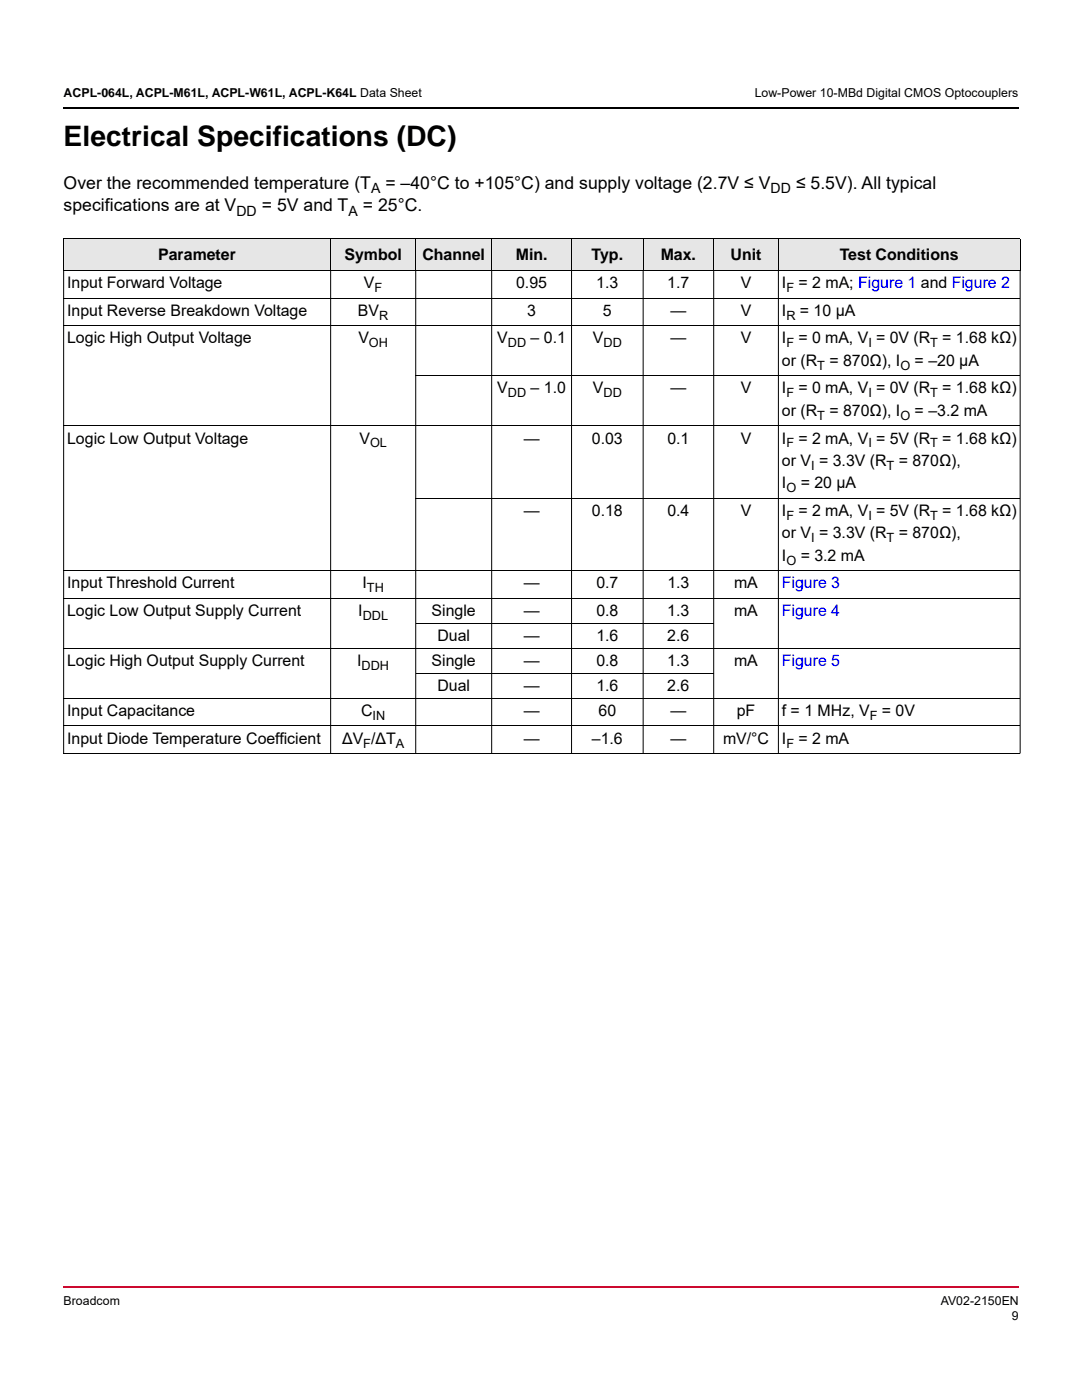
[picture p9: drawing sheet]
<svg xmlns="http://www.w3.org/2000/svg" width="216mm" height="279mm" viewBox="0 0 216 279" stroke-linecap="round" stroke-linejoin="round" font-family="sans-serif">
<defs><g id="words">
<text font-size="5.6" x="12.7" y="29.2">Electrical Specifications (DC)</text>
<g font-size="3.5">
<text x="12.7" y="37.6">Over the recommended temperature (T</text>
<text x="76.9" y="37.6">= –40°C to +105°C) and supply voltage (2.7V ≤ V</text>
<text x="158.8" y="37.6">≤ 5.5V). All typical</text>
<text x="12.7" y="42.2">specifications are at V</text>
<text x="52.2" y="42.2">= 5V and T</text>
<text x="72.4" y="42.2">= 25°C.</text>
</g>
<g font-size="3.2">
<text x="31.6" y="51.9">Parameter</text>
<text x="68.7" y="51.9">Symbol</text>
<text x="84.3" y="51.9">Channel</text>
<text x="102.9" y="51.9">Min.</text>
<text x="118" y="51.9">Typ.</text>
<text x="131.8" y="51.9">Max.</text>
<text x="145.8" y="51.9">Unit</text>
<text x="167.6" y="51.9">Test Conditions</text>
<text x="13.4" y="57.5">Input Forward Voltage</text>
<text x="72.6" y="57.5">V</text>
<text x="103" y="57.5">0.95</text>
<text x="119" y="57.5">1.3</text>
<text x="133.1" y="57.5">1.7</text>
<text x="147.8" y="57.5">V</text>
<text x="156" y="57.5">I</text>
<text x="159.3" y="57.5">= 2 mA; Figure 1 and Figure 2</text>
<text x="13.4" y="63">Input Reverse Breakdown Voltage</text>
<text x="71.4" y="63">BV</text>
<text x="105.2" y="63">3</text>
<text x="120.3" y="63">5</text>
<text x="133.8" y="63">—</text>
<text x="147.8" y="63">V</text>
<text x="156" y="63">I</text>
<text x="159.6" y="63">= 10 μA</text>
<text x="13.4" y="68.5">Logic High Output Voltage</text>
<text x="71.5" y="68.5">V</text>
<text x="99.2" y="68.5">V</text>
<text x="105.9" y="68.5">– 0.1</text>
<text x="118.3" y="68.5">V</text>
<text x="133.8" y="68.5">—</text>
<text x="147.8" y="68.5">V</text>
<text x="156" y="68.5">I</text>
<text x="159.3" y="68.5">= 0 mA, V = 0V (R</text>
<text x="188" y="68.5">= 1.68 kΩ)</text>
<text x="156" y="73">or (R</text>
<text x="165.5" y="73">= 870Ω), I</text>
<text x="182.5" y="73">= –20 μA</text>
<text x="99.2" y="78.5">V</text>
<text x="105.9" y="78.5">– 1.0</text>
<text x="118.3" y="78.5">V</text>
<text x="133.8" y="78.5">—</text>
<text x="147.8" y="78.5">V</text>
<text x="156" y="78.5">I</text>
<text x="156" y="83">or (R</text>
<text x="159.3" y="78.5">= 0 mA, V = 0V (R</text>
<text x="165.5" y="83">= 870Ω), I</text>
<text x="182.5" y="83">= –3.2 mA</text>
<text x="188" y="78.5">= 1.68 kΩ)</text>
<text x="13.4" y="88.5">Logic Low Output Voltage</text>
<text x="71.7" y="88.5">V</text>
<text x="104.5" y="88.5">—</text>
<text x="118.1" y="88.5">0.03</text>
<text x="133.2" y="88.5">0.1</text>
<text x="147.8" y="88.5">V</text>
<text x="156" y="88.5">I</text>
<text x="159.3" y="88.5">= 2 mA, V = 5V (R</text>
<text x="188" y="88.5">= 1.68 kΩ)</text>
<text x="156" y="93">or V = 3.3V (R</text>
<text x="179.3" y="93">= 870Ω),</text>
<text x="156" y="97.4">I</text>
<text x="159.8" y="97.4">= 20 μA</text>
<text x="104.5" y="103">—</text>
<text x="118.1" y="103">0.18</text>
<text x="133.2" y="103">0.4</text>
<text x="147.8" y="103">V</text>
<text x="156" y="103">I</text>
<text x="156" y="107.4">or V = 3.3V (R</text>
<text x="159.3" y="103">= 2 mA, V = 5V (R</text>
<text x="179.3" y="107.4">= 870Ω),</text>
<text x="188" y="103">= 1.68 kΩ)</text>
<text x="156" y="111.9">I</text>
<text x="159.8" y="111.9">= 3.2 mA</text>
<text x="13.4" y="117.4">Input Threshold Current</text>
<text x="72.3" y="117.4">I</text>
<text x="104.5" y="117.4">—</text>
<text x="119" y="117.4">0.7</text>
<text x="133.2" y="117.4">1.3</text>
<text x="146.5" y="117.4">mA</text>
<text x="13.4" y="122.9">Logic Low Output Supply Current</text>
<text x="71.5" y="122.9">I</text>
<text x="86.1" y="122.9">Single</text>
<text x="104.5" y="122.9">—</text>
<text x="119" y="122.9">0.8</text>
<text x="133.2" y="122.9">1.3</text>
<text x="146.5" y="122.9">mA</text>
<text x="87.3" y="127.9">Dual</text>
<text x="104.5" y="127.9">—</text>
<text x="119" y="127.9">1.6</text>
<text x="133.2" y="127.9">2.6</text>
<text x="13.4" y="132.9">Logic High Output Supply Current</text>
<text x="71.3" y="132.9">I</text>
<text x="86.1" y="132.9">Single</text>
<text x="87.3" y="137.9">Dual</text>
<text x="104.5" y="132.9">—</text>
<text x="104.5" y="137.9">—</text>
<text x="119" y="132.9">0.8</text>
<text x="119" y="137.9">1.6</text>
<text x="133.2" y="132.9">1.3</text>
<text x="133.2" y="137.9">2.6</text>
<text x="146.5" y="132.9">mA</text>
<text x="13.4" y="142.9">Input Capacitance</text>
<text x="72" y="142.9">C</text>
<text x="104.5" y="142.9">—</text>
<text x="119.4" y="142.9">60</text>
<text x="133.8" y="142.9">—</text>
<text x="147" y="142.9">pF</text>
<text x="156" y="142.9">f = 1 MHz, V</text>
<text x="176" y="142.9">= 0V</text>
<text x="13.4" y="148.4">Input Diode Temperature Coefficient</text>
<text x="68.3" y="148.4">ΔV /ΔT</text>
<text x="104.5" y="148.4">—</text>
<text x="118.1" y="148.4">–1.6</text>
<text x="133.8" y="148.4">—</text>
<text x="144.3" y="148.4">mV/°C</text>
<text x="156" y="148.4">I</text>
<text x="159.3" y="148.4">= 2 mA</text>
</g>
<g font-size="3.2" fill="#00f">
<text x="156" y="117.4">Figure 3</text>
<text x="156" y="122.9">Figure 4</text>
<text x="156" y="132.9">Figure 5</text>
</g>
<g font-size="2.8">
<text x="74" y="38.5">A</text>
<text x="153.8" y="38.5">DD</text>
<text x="47.2" y="43.1">DD</text>
<text x="69.5" y="43.1">A</text>
</g>
<g font-size="2.5">
<text x="12.7" y="19.4">ACPL-064L, ACPL-M61L, ACPL-W61L, ACPL-K64L Data Sheet</text>
<text x="150.6" y="19.4">Low-Power 10-MBd Digital CMOS Optocouplers</text>
<text x="74.7" y="58.3">F</text>
<text x="156.9" y="58.3">F</text>
<text x="75.7" y="63.8">R</text>
<text x="156.9" y="63.8">R</text>
<text x="73.6" y="69.3">OH</text>
<text x="101.3" y="69.3">DD</text>
<text x="120.4" y="69.3">DD</text>
<text x="156.9" y="69.3">F</text>
<text x="173.3" y="69.3">I</text>
<text x="185.6" y="69.3">T</text>
<text x="163.1" y="73.8">T</text>
<text x="179.7" y="73.8">O</text>
<text x="101.3" y="79.3">DD</text>
<text x="120.4" y="79.3">DD</text>
<text x="156.9" y="79.3">F</text>
<text x="163.1" y="83.8">T</text>
<text x="173.3" y="79.3">I</text>
<text x="179.7" y="83.8">O</text>
<text x="185.6" y="79.3">T</text>
<text x="73.8" y="89.3">OL</text>
<text x="156.9" y="89.3">F</text>
<text x="173.3" y="89.3">I</text>
<text x="185.6" y="89.3">T</text>
<text x="161.8" y="93.8">I</text>
<text x="176.9" y="93.8">T</text>
<text x="156.9" y="98.2">O</text>
<text x="156.9" y="103.8">F</text>
<text x="173.3" y="103.8">I</text>
<text x="185.6" y="103.8">T</text>
<text x="156.9" y="112.7">O</text>
<text x="161.8" y="108.2">I</text>
<text x="176.9" y="108.2">T</text>
<text x="73.2" y="118.2">TH</text>
<text x="72.4" y="123.7">DDL</text>
<text x="72.2" y="133.7">DDH</text>
<text x="74.3" y="143.7">IN</text>
<text x="173.6" y="143.7">F</text>
<text x="72.5" y="149.2">F</text>
<text x="79" y="149.2">A</text>
<text x="156.9" y="149.2">F</text>
<text x="12.7" y="260.3">Broadcom</text>
<text x="187.7" y="260.3">AV02-2150EN</text>
<text x="201.9" y="263.5">9</text>
</g>
</g></defs>
<path d="M12.5 256.7h.2v.3h-.2z" fill="#cc092f"/>
<path d="M12.7 256.9h190.7" fill="none" stroke="#cc092f" stroke-width=".36"/>
<path d="M12.5 21.4h.2v.4h-.2z" fill="#000"/>
<path d="M12.7 21.6h190.7" fill="none" stroke="#000" stroke-width=".36"/>
<g fill="#e6e6e6">
<path d="M12.7 47.6h53.3v6.4h-53.3z"/>
<path d="M66 47.6h17v6.4h-17z"/>
<path d="M83 47.6h15.1v6.4h-15.1z"/>
<path d="M98.1 47.6h15.9v6.4h-15.9z"/>
<path d="M114 47.6h14.3v6.4h-14.3z"/>
<path d="M128.3 47.6h14.1v6.4h-14.1z"/>
<path d="M142.4 47.6h12.9v6.4h-12.9z"/>
<path d="M155.3 47.6h48.3v6.4h-48.3z"/>
</g>
<g fill="none" stroke="#000" stroke-width=".2">
<path d="M12.7 47.6h190.9M12.7 54h190.9M12.7 54v96.4M12.7 59.5h190.9M12.7 47.7v6.2M66 47.6v102.9M83 47.6v102.9M98.1 47.6v102.9M114 47.6v102.9M128.3 47.6v102.9M142.4 47.6v102.9M155.3 47.6v102.9"/>
<path d="M203.6 54v96.4M203.6 47.7v6.2M12.7 65h190.9M83 75h120.6M12.7 85h190.9M83 99.4h120.6M12.7 113.9h190.9M12.7 119.4h190.9M12.7 129.4h190.9M12.7 139.4h190.9M83 124.4h59.4M83 134.4h59.4"/>
<path d="M12.7 144.9h190.9M12.7 150.4h190.9"/>
</g>
<use href="#words"/>
</svg>
